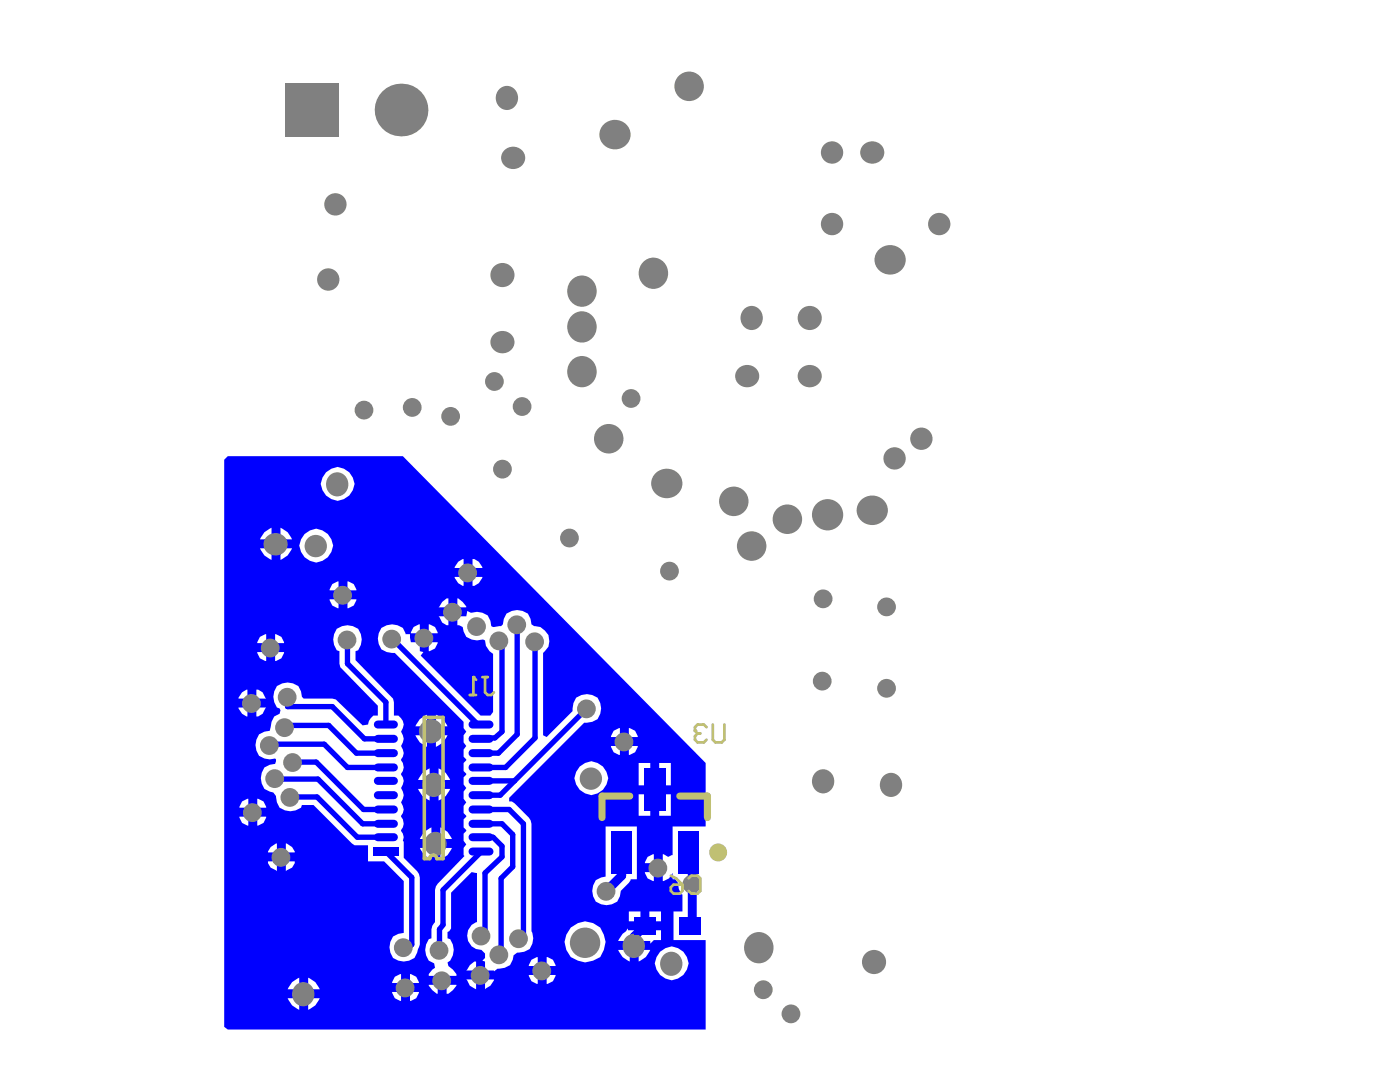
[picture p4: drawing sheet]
<svg xmlns="http://www.w3.org/2000/svg" width="269mm" height="207mm" viewBox="0 0 269 207" stroke-linecap="round" stroke-linejoin="round" font-family="sans-serif">
<path d="M43.7 87.5h33.7l58.1 58.9v12.2h-6.4v5.5l-.8 .4-1-.6v5.2l1.2-.5 .6-1.1v1.2h.6l.5 .7 .1 1.2 .6 1.1h.1v3.2h-1.7v5.5h6.2v17.2h-91.8l-.7-.5v-108.9zM62.6 90.6a2.93 2.93 0 0 0 0 4.5 2.93 2.93 0 0 0 4.5 0 2.93 2.93 0 0 0 0-4.5 2.93 2.93 0 0 0-4.5 0zM53.9 101.3v2.2h2.2a3.6 3.6 0 0 0-2.2-2.2zM50.8 102.1l-.9 1.4h2.2v-2.2zM53.9 105.2v2.3a3.6 3.6 0 0 0 2.2-2.3zM49.9 105.2a3.6 3.6 0 0 0 2.2 2.3v-2.3zM58.5 102.5a2.93 2.93 0 0 0 0 4.4 2.93 2.93 0 0 0 4.4 0 2.93 2.93 0 0 0 0-4.4 2.93 2.93 0 0 0-4.4 0zM90.7 107.3v1.7h1.9a2.12 2.12 0 0 0-1.9-1.7zM88 107.8l-.7 1.2h1.7v-1.7zM90.7 110.7v1.7a2.12 2.12 0 0 0 1.9-1.7zM87.3 110.7a2.19 2.19 0 0 0 1.7 1.7v-1.7zM66.7 111.6v1.7h1.7l-.5-1.2zM63.8 112.1l-.5 1.2h1.7v-1.7zM87.8 114.8v1.8h1.7a3.2 3.2 0 0 0-1.7-1.8zM84.9 115.5l-.7 1.1h1.9v-1.8h-.3zM66.7 115v1.7h.2l1-.5 .5-1.2zM63.3 115l.5 1.2 1.2 .5v-1.7zM84.2 118.3l.7 1.2 .9 .5h.3v-1.7zM73.2 120.5a3.4 3.4 0 0 0 0 4.1l1.1 .5 1.5 .2 13.2 13.2v1.2l.5 .7-.5 .7v1.4l.5 .7-.5 .7v1.3l.5 .5v.2l-.5 .5v1.6l.5 .5v.2l-.5 .5v1.4l.5 .6-.5 .7v1.4l.5 .7-.5 .7v1.3l.5 .6v.1l-.5 .5v1.6l.5 .5v.2l-.5 .5v1.4l.5 .7-.5 .6v1.4l.2 .2-5.2 5.3-.3 .5-.2 .7v6.2l-.5 .7-.2 .7v1.7l-.5 .1a3.4 3.4 0 0 0 0 4.2l1.1 .5 .1 .8-.5 .4-.7 .8v.4h5.3v-.4l-.6-.8-.9-.7-.2-.7a2.99 2.99 0 0 0 1.1-3.4l-.6-1.1-.5-.1v-1.2l.4-.2 .3-.5v-6.9l4-3.9 1 .1v9.5a2.73 2.73 0 0 0-1.9 3 2.73 2.73 0 0 0 2.7 2.3l.7 .7v.9l-.5 .5 .5 .1v1.8h1.7v.1l.7-.5h.4a2.4 2.4 0 0 0 2.7-2.6l.7-.5h.3a2.43 2.43 0 0 0 2.8-2.7l-.4-1.4v-20.6l-.1-.7-.4-.5-2.7-2.7-.5-.4h-.5v-.7l14.4-14.4h.5a2.43 2.43 0 0 0 2.7-2.7 2.43 2.43 0 0 0-2.7-2.8 2.43 2.43 0 0 0-2.8 2.8v.5l-4.9 5-.7-.4v-15.8a2.81 2.81 0 0 0 1.1-3.2 2.81 2.81 0 0 0-2.8-1.9l-.6-.4a2.43 2.43 0 0 0-2.7-2.7 2.43 2.43 0 0 0-2.7 2.7l-.4 .4-1.4 .1-.5-.1a2.43 2.43 0 0 0-2.7-2.8l-1.2 .2-.7-.4-.2 1.1h-1.7v1.7h.4l.6 .3a2.4 2.4 0 0 0 2.8 2.6l1-.2 .5 .2 .2 1 .7 1.1 .7 .5v11.1l-.5 .7h-1.9l-11.5-11.5 .5-.7-.7-.1v-1.7h-1.7l-.2-1.6h-.8l-.5-1.2a3.4 3.4 0 0 0-4.2 0zM82.3 119.8v1.7h1.7l-.5-1.2zM79.4 120.3l-.5 1.2h1.7v-1.7zM52.8 121.7v1.7h1.7l-.5-1.2zM49.9 122.2l-.5 1.2h1.7v-1.7zM82.3 123.3v1.7h.2l1-.5 .5-1.2zM52.8 125.1v1.8h.2l1-.6 .5-1.2zM49.4 125.1l.5 1.2 1.2 .6v-1.8zM49.2 132.4v1.7h1.9l-.7-1.2-.8-.5zM46.5 132.9l-.7 1.2h1.7v-1.7zM49.2 135.8v1.7h.4l.8-.5 .7-1.2zM45.8 135.8a2.19 2.19 0 0 0 1.7 1.7v-1.7zM53.2 131.7a3.4 3.4 0 0 0 0 4.1l.5 .2 .2 .3-.2 .7-1 .5-.6 1-.3 1.8a2.43 2.43 0 0 0-2.7 2.7 2.43 2.43 0 0 0 2.7 2.7l1-.1 .2 .1-.2 .9a2.43 2.43 0 0 0-2.7 2.7l.2 1.1 .5 1 1.7 .7 .5 .9a2.43 2.43 0 0 0 2.7 2.7l1.1-.2 1-.5 .2-.5h2.2l7.4 7.4 .5 .3h2.6v3.1h3.1l3.7 3.8v9.9a2.43 2.43 0 0 0-2.7 2.8 2.43 2.43 0 0 0 2.7 2.7l1.1-.1 1-.5 1-2.6v-12.9l-.2-.7-.3-.5-2.6-2.6v-3.1l-.1-.1 .1-.7-.1-.7-.4-.5a2.53 2.53 0 0 0 .4-2.3l-.4-.6a1.86 1.86 0 0 0 0-2.6 2.09 2.09 0 0 0 0-2.8 1.86 1.86 0 0 0 0-2.5 2.53 2.53 0 0 0 .4-2.3l-.4-.7a1.86 1.86 0 0 0 0-2.5 2.09 2.09 0 0 0 0-2.8 2 2 0 0 0-.5-3.1h-.9v-2.5l-.1-.7-7.2-7.4v-1.7l.5-.2a3.4 3.4 0 0 0 0-4.1 3.4 3.4 0 0 0-4.1 0 3.4 3.4 0 0 0 0 4.1l.5 .2v2.4l.1 .7 7.2 7.3v1.9h-.8l-.9 1.1-.1 .6-1.1 .2-5.1-5-.7-.1h-5.5l-.3-.4a2.43 2.43 0 0 0-2.8-2.7l-1 .2zM83.7 137.2v2.2h2.2a3.6 3.6 0 0 0-2.2-2.2zM80.6 138l-.8 1.4h2.2v-2.2zM120.7 139.7v1.8h1.8l-.6-1.2zM117.8 140.3l-.5 1.2h1.7v-1.8zM83.7 141.1v2.2a3.6 3.6 0 0 0 2.2-2.2zM79.8 141.1a3.6 3.6 0 0 0 2.2 2.2v-2.2zM120.7 143.2v1.7h.2l1-.5 .6-1.2zM117.3 143.2l.5 1.2 1.2 .5v-1.7zM84.2 147.5v2.2h2.2a3.6 3.6 0 0 0-2.2-2.2zM81.1 148.3l-.8 1.4h2.2v-2.2zM126.6 146.4v4.3h2.2v-4.3zM122.6 146.4v4.3h2.3v-4.3zM111.3 147.1a2.93 2.93 0 0 0 0 4.5 2.93 2.93 0 0 0 4.5 0 2.93 2.93 0 0 0 0-4.5 2.93 2.93 0 0 0-4.5 0zM84.2 151.4v2.2a3.6 3.6 0 0 0 2.2-2.2zM80.3 151.4a3.6 3.6 0 0 0 2.2 2.2v-2.2zM49.4 153.3v1.7h1.7l-.5-1.2zM46.5 153.8l-.5 1.2h1.7v-1.7zM126.6 152.4v4.2h2.2v-4.2zM122.6 152.4v4.2h2.3v-4.2zM49.4 156.7v1.7h.2l1-.5 .5-1.2zM46 156.7l.5 1.2 1.2 .5v-1.7zM84.6 158.8v2.2h2.2a3.6 3.6 0 0 0-2.2-2.2zM81.5 159.6l-.9 1.4h2.2v-2.2zM54.9 161.9v1.7h1.7a2.19 2.19 0 0 0-1.7-1.7zM52 162.6l-.5 1h1.7v-1.7zM84.6 162.7v2.3a3.6 3.6 0 0 0 2.2-2.3zM80.6 162.7a3.6 3.6 0 0 0 2.2 2.3v-2.3zM124.3 164.5l-.5 1.2h1.7v-1.8zM54.9 165.3v1.9l1.2-.7 .5-.8v-.4zM51.5 165.3v.4l.5 .8 1.2 .7v-1.9zM123.8 167.4l.5 1.2 1.2 .5v-1.7zM116.3 158.6v9.6l-.9 .2-1 .5a3.4 3.4 0 0 0 0 4.1 3.4 3.4 0 0 0 4.1 0l.5-1 .2-1 1.5-1.6 .4-.7h1.2v-10.1zM124.7 174.9v1.9h2.2v-1.9zM120.7 174.9v1.9h2.3v-1.9zM120.6 178.2l-.4 .5-.7 .5-.8 1.4h6.2v.5l.6-.7h1.4v-1.9h-6.3zM122.6 182.3v2.2a3.6 3.6 0 0 0 2.3-2.2zM118.7 182.3a3.6 3.6 0 0 0 2.2 2.2v-2.2zM109.6 178a3.9 3.9 0 0 0-.5 5 3.9 3.9 0 0 0 4.8 1.4l1.4-.7a4.4 4.4 0 0 0 0-5.7 3.9 3.9 0 0 0-5.7 0zM105 183.7v1.7h1.7l-.5-1.2zM102 184.2l-.5 1.2h1.8v-1.7zM90.2 185.2l-.7 1.1h1.9v-1.8h-.3zM126.7 182.7a2.93 2.93 0 0 0 0 4.4 2.93 2.93 0 0 0 4.5 0 2.93 2.93 0 0 0 0-4.4 2.93 2.93 0 0 0-4.5 0zM78.7 186.9v1.8h1.7l-.5-1.2zM75.8 187.5l-.5 1.2h1.7v-1.8zM105 187.1v1.7h.1l1.1-.5 .5-1.2zM101.5 187.1l.5 1.2 1.3 .5v-1.7zM93.1 188v1.9a2.85 2.85 0 0 0 1.7-1.9zM89.5 188l.7 1.2 1.2 .7v-1.9zM59.2 187.6v2.3h2.2a3.6 3.6 0 0 0-2.2-2.3zM56.1 188.5l-.9 1.4h2.3v-2.3zM85.8 189v1.7h.3l.9-.7 .6-.8v-.2zM82.3 189a3.2 3.2 0 0 0 1.7 1.7v-1.7zM78.7 190.4v1.7h.2l1-.5 .5-1.2zM75.3 190.4l.5 1.2 1.2 .5v-1.7zM59.2 191.6v2.2a3.6 3.6 0 0 0 2.2-2.2zM55.2 191.6a3.6 3.6 0 0 0 2.3 2.2v-2.2z" fill="#00f"/>
<g fill="none" stroke="#00f" stroke-width="1">
<path d="M99.3 119.8v21.1l-3.6 3.6M55.2 133.7v1.9h8.6M63.1 139.2h-8l-.4 .4M66.7 122.7v4.7l7.4 7.4v4.2M95.9 122.9l.5 .5v17l-1.4 1.2M102.7 123.1v18.5l-5.6 5.7M52 142.8l-.2 .2M52.8 149.3l.2 .2h8.1M55.7 153h5.2M56.3 146.3h4.4M66.7 147.3h7.4M68.4 144.5h5.7"/>
<path d="M69.6 158.1h4.5M69.8 155.4h4.3M70 141.8h4.1M92.4 158.1h4l2 2.1v6.1l-2.2 2.3v14.1l-.3 .3v1.2l.5-.5M97.8 155.4l2.7 2.7v22M98.8 149.9l-2.8 2.7M68.6 160.7h5.5M92.4 163.4l-7.3 7.4v6.7l-.7 .9v3.9M93.1 178.5l-1 1.1M94.7 160.7l1.7 1.7v2.1M79.1 181.3l-.7 .5h-.9"/>
</g>
<path d="M119.4 163.6v4.5l-2.6 2.5M123.8 177.7l-2 2v1.8M132.9 164.5v12.7l-.5 .5" fill="none" stroke="#00f" stroke-width="1.7"/>
<circle cx="92.4" cy="158.1" r=".51" fill="#00f"/>
<g fill="none" stroke="#00f" stroke-width="1">
<path d="M63.1 139.2l5.3 5.3M63.8 135.6l6.2 6.2M75.3 122.6l16.5 16.4M112.7 136l-13.9 13.9h-6.4M52 142.8h10.3l4.4 4.5M60.7 146.3l9.1 9.1M60.9 153l7.7 7.7M61.1 149.5l8.5 8.6M92.4 144.5h3.3M92.4 147.3h4.7M92.4 152.6h3.6M92.4 155.4h5.4"/>
<path d="M95 141.6h-2.6v.2M74.1 163.4l5 5v12.9M92.4 160.7h2.3M96.4 164.5l-3.3 3v11"/>
</g>
<path d="M132.1 163.6a.86 .86 0 0 1 .8 .9" fill="none" stroke="#00f" stroke-width="1.7"/>
<g fill="#808080">
<path d="M120.2 179.9a2.23 2.23 0 0 1 3.1 .1 2.23 2.23 0 0 1-.1 3.2 2.23 2.23 0 0 1-3.2-.1 2.23 2.23 0 0 1 .2-3.2z"/>
<path d="M127.4 183.3a2.23 2.23 0 0 1 3.1 .2 2.23 2.23 0 0 1-.1 3.1 2.23 2.23 0 0 1-3.1-.1 2.23 2.23 0 0 1 .1-3.2z"/>
<path d="M143.9 179.5a2.95 2.95 0 0 1 4.3 .9 2.95 2.95 0 0 1-1.3 4.2 2.96 2.96 0 0 1-3.7-1.2 2.96 2.96 0 0 1 .7-3.9z"/>
<path d="M63.2 91.3a2.23 2.23 0 0 1 3.2 .1 2.23 2.23 0 0 1-.1 3.2 2.23 2.23 0 0 1-3.2-.1 2.23 2.23 0 0 1 .1-3.2z"/>
<path d="M156.5 148.3a2.23 2.23 0 0 1 3.2 .1 2.23 2.23 0 0 1-.1 3.2 2.23 2.23 0 0 1-3.2-.1 2.23 2.23 0 0 1 .1-3.2z"/>
<path d="M81.8 149a2.23 2.23 0 0 1 3.1 .1 2.23 2.23 0 0 1-.1 3.2 2.23 2.23 0 0 1-3.2-.1 2.23 2.23 0 0 1 .2-3.2z"/>
<path d="M82.1 160.3a2.23 2.23 0 0 1 3.2 .2 2.23 2.23 0 0 1-.2 3.1 2.23 2.23 0 0 1-3.1-.1 2.23 2.23 0 0 1 .1-3.2z"/>
<path d="M110 53.5a2.95 2.95 0 0 1 4.2 .9 2.95 2.95 0 0 1-1.2 4.2 2.96 2.96 0 0 1-3.7-1.2 2.96 2.96 0 0 1 .7-3.9z"/>
<path d="M110 69a2.95 2.95 0 0 1 4.2 .9 2.95 2.95 0 0 1-1.2 4.1 2.96 2.96 0 0 1-3.7-1.2 2.96 2.96 0 0 1 .7-3.8z"/>
<path d="M115.7 24.1a2.94 2.94 0 0 1 4.1-.6 2.94 2.94 0 0 1 .6 4.1 2.94 2.94 0 0 1-4.1 .5 2.94 2.94 0 0 1-.6-4z"/>
<path d="M168.6 48.1a2.94 2.94 0 0 1 4.1-.5 2.94 2.94 0 0 1 .6 4 2.94 2.94 0 0 1-4.1 .6 2.94 2.94 0 0 1-.6-4.1z"/>
<path d="M153.8 70.7a2.23 2.23 0 0 1 3.2-.2 2.23 2.23 0 0 1 .1 3.2 2.23 2.23 0 0 1-3.1 .1 2.23 2.23 0 0 1-.2-3.1z"/>
<path d="M141.8 70.7a2.23 2.23 0 0 1 3.2-.2 2.23 2.23 0 0 1 .1 3.2 2.23 2.23 0 0 1-3.1 .1 2.23 2.23 0 0 1-.2-3.1z"/>
<path d="M142.8 59.4a2.23 2.23 0 0 1 3.2 .1 2.23 2.23 0 0 1-.2 3.2 2.23 2.23 0 0 1-3.1-.2 2.23 2.23 0 0 1 .1-3.1z"/>
<path d="M169.6 149a2.23 2.23 0 0 1 3.1 .1 2.23 2.23 0 0 1-.1 3.2 2.23 2.23 0 0 1-3.2-.1 2.23 2.23 0 0 1 .2-3.2z"/>
<path d="M94.8 64.1a2.23 2.23 0 0 1 3.2-.1 2.23 2.23 0 0 1 .1 3.2 2.23 2.23 0 0 1-3.1 .1 2.23 2.23 0 0 1-.2-3.2z"/>
<path d="M123.7 50.1a2.95 2.95 0 0 1 4.3 .9 2.95 2.95 0 0 1-1.3 4.1 2.96 2.96 0 0 1-3.7-1.2 2.96 2.96 0 0 1 .7-3.8z"/>
<path d="M165.8 27.8a2.23 2.23 0 0 1 3.2-.2 2.23 2.23 0 0 1 .1 3.2 2.23 2.23 0 0 1-3.1 .1 2.23 2.23 0 0 1-.2-3.1z"/>
<path d="M125.7 91a2.94 2.94 0 0 1 4.1-.5 2.94 2.94 0 0 1 .6 4.1 2.94 2.94 0 0 1-4.1 .5 2.94 2.94 0 0 1-.6-4.1z"/>
<path d="M165.1 96.2a2.94 2.94 0 0 1 4.1-.6 2.94 2.94 0 0 1 .6 4.1 2.94 2.94 0 0 1-4.1 .5 2.94 2.94 0 0 1-.6-4z"/>
<path d="M110 60.4a2.95 2.95 0 0 1 4.2 .9 2.95 2.95 0 0 1-1.2 4.1 2.96 2.96 0 0 1-3.7-1.2 2.96 2.96 0 0 1 .7-3.8z"/>
<path d="M51.3 102.9a2.23 2.23 0 0 1 3.1-.1 2.23 2.23 0 0 1 .1 3.2 2.23 2.23 0 0 1-3.1 .1 2.23 2.23 0 0 1-.1-3.2z"/>
<path d="M56.7 189.2a2.23 2.23 0 0 1 3.2 .1 2.23 2.23 0 0 1-.2 3.1 2.23 2.23 0 0 1-3.1-.1 2.23 2.23 0 0 1 .1-3.1z"/>
<path d="M95.8 17.2a2.23 2.23 0 0 1 3.2 .1 2.23 2.23 0 0 1-.2 3.1 2.23 2.23 0 0 1-3.1-.1 2.23 2.23 0 0 1 .1-3.1z"/>
<path d="M96.9 28.8a2.23 2.23 0 0 1 3.2-.1 2.23 2.23 0 0 1 .1 3.1 2.23 2.23 0 0 1-3.2 .1 2.23 2.23 0 0 1-.1-3.1z"/>
<circle cx="84.8" cy="188.2" r="1.8"/>
<circle cx="92.2" cy="187.2" r="1.8"/>
<circle cx="84.3" cy="182.4" r="1.8"/>
<circle cx="95.8" cy="183.3" r="1.8"/>
<circle cx="116.4" cy="171.1" r="1.8"/>
<circle cx="132.8" cy="169.7" r="1.8"/>
<circle cx="79.2" cy="78.2" r="1.8"/>
<circle cx="69.9" cy="78.7" r="1.8"/>
<circle cx="151.9" cy="194.6" r="1.8"/>
<circle cx="146.6" cy="189.9" r="1.8"/>
<circle cx="66.6" cy="122.8" r="1.8"/>
<circle cx="170.2" cy="116.5" r="1.8"/>
<circle cx="170.2" cy="132.1" r="1.8"/>
<circle cx="157.9" cy="130.7" r="1.8"/>
<circle cx="158" cy="114.9" r="1.8"/>
<circle cx="128.5" cy="109.6" r="1.8"/>
<circle cx="109.3" cy="103.3" r="1.8"/>
<circle cx="96.5" cy="90" r="1.8"/>
<circle cx="86.5" cy="79.9" r="1.8"/>
<circle cx="100.2" cy="78" r="1.8"/>
<circle cx="94.9" cy="73.2" r="1.8"/>
<circle cx="54.6" cy="139.7" r="1.8"/>
<circle cx="55.1" cy="133.8" r="1.8"/>
<circle cx="51.7" cy="143.1" r="1.8"/>
<circle cx="56.2" cy="146.3" r="1.8"/>
<circle cx="55.7" cy="153" r="1.8"/>
<circle cx="52.7" cy="149.4" r="1.8"/>
<circle cx="63" cy="53.6" r="2.15"/>
<circle cx="77.4" cy="181.9" r="1.8"/>
<circle cx="77.8" cy="189.6" r="1.8"/>
<circle cx="104" cy="186.3" r="1.8"/>
<circle cx="125.6" cy="152.2" r="1.8"/>
<circle cx="119.8" cy="142.4" r="1.8"/>
<circle cx="65.8" cy="114.2" r="1.8"/>
<circle cx="51.9" cy="124.4" r="1.8"/>
<circle cx="48.3" cy="135" r="1.8"/>
<circle cx="48.5" cy="156" r="1.8"/>
<circle cx="53.9" cy="164.5" r="1.8"/>
<circle cx="132.3" cy="16.6" r="2.83"/>
<circle cx="112.3" cy="180.9" r="2.92"/>
<circle cx="126.3" cy="166.6" r="1.8"/>
<circle cx="112.6" cy="136" r="1.8"/>
<circle cx="99.2" cy="119.9" r="1.8"/>
<circle cx="102.6" cy="123.2" r="1.8"/>
<circle cx="82.8" cy="140.3" r="2.32"/>
<circle cx="155.5" cy="61" r="2.32"/>
<circle cx="113.5" cy="149.4" r="2.15"/>
<circle cx="159.8" cy="29.3" r="2.15"/>
<circle cx="180.3" cy="43" r="2.15"/>
<circle cx="176.9" cy="84.2" r="2.15"/>
<circle cx="167.8" cy="184.6" r="2.32"/>
<circle cx="96.5" cy="52.8" r="2.32"/>
<circle cx="159.8" cy="43" r="2.15"/>
<circle cx="121.2" cy="76.5" r="1.8"/>
<circle cx="144.3" cy="104.8" r="2.83"/>
<circle cx="158.9" cy="98.8" r="3"/>
<circle cx="116.9" cy="84.2" r="2.83"/>
<circle cx="75.2" cy="122.7" r="1.8"/>
<circle cx="140.9" cy="96.2" r="2.83"/>
<circle cx="151.2" cy="99.7" r="2.83"/>
<circle cx="60.6" cy="104.8" r="2.15"/>
<circle cx="171.8" cy="88" r="2.15"/>
<circle cx="64.4" cy="39.2" r="2.15"/>
<circle cx="99.6" cy="180.2" r="1.8"/>
<circle cx="92.4" cy="179.6" r="1.8"/>
<circle cx="95.8" cy="123" r="1.8"/>
<circle cx="89.8" cy="110" r="1.8"/>
<circle cx="91.5" cy="120.3" r="1.8"/>
<circle cx="86.9" cy="117.5" r="1.8"/>
<circle cx="81.4" cy="122.5" r="1.8"/>
<circle cx="77" cy="21.1" r="5.1"/>
</g>
<path d="M54.7 16h10.3v10.3h-10.3z" fill-rule="evenodd" fill="#808080"/>
<path d="M71.7 162.6h4.8v1.7h-4.8z" fill-rule="evenodd" fill="#00f"/>
<path d="M72.5 139h3.1M72.5 158.1h3.1M72.5 152.6h3.1M72.5 149.9h3.1M72.5 147.3h3.1M72.5 144.5h3.1M72.5 160.7h3.1" fill="none" stroke="#00f" stroke-width="1.5"/>
<path d="M121.8 176h4.1v3.4h-4.1z" fill-rule="evenodd" fill="#00f"/>
<path d="M72.5 155.4h3.1M72.5 141.8h3.1" fill="none" stroke="#00f" stroke-width="1.5"/>
<path d="M123.7 147.5h4.1v8h-4.1z" fill-rule="evenodd" fill="#00f"/>
<path d="M90.7 139h3.3M90.7 158.1h3.3M90.7 152.6h3.3M90.7 149.9h3.3M90.7 147.3h3.3M90.7 144.5h3.3M90.7 163.4h3.3M90.7 160.7h3.3" fill="none" stroke="#00f" stroke-width="1.5"/>
<g fill="#00f">
<path d="M130.3 176h4.2v3.4h-4.2z" fill-rule="evenodd"/>
<path d="M117.3 159.6h4v8.1h-4z" fill-rule="evenodd"/>
<path d="M130.2 159.6h3.9v8.1h-3.9z" fill-rule="evenodd"/>
</g>
<path d="M90.7 155.4h3.3M90.7 141.8h3.3" fill="none" stroke="#00f" stroke-width="1.5"/>
<path d="M82.5 164.8h-1v-27.1h3.6v27.1h-1.2" fill="none" stroke="#c0c073" stroke-width=".69"/>
<path d="M120.9 152.8h-5.3v4.1M130.5 152.8h5.3v4.1" fill="none" stroke="#c0c073" stroke-width="1.4"/>
<path d="M90.2 133.4h1.2M90.9 130v3.4M92.6 130h1M93.1 130v2.9l.5 .5h.7l.5-.5" fill="none" stroke="#c0c073" stroke-width=".51"/>
<circle cx="90.9" cy="130" r=".26" fill="#c0c073"/>
<path d="M90.9 130l.5 .5M135.7 139.6l-.5-.6h-1.2l-.6 .6v.7M136.9 139v3l.5 .5h1.2l.5-.5v-3M128.8 168.1l1 .5 1.2 1.2M129.3 169.8h1.7v1.2l-.5 .5h-1.2l-.5-.5v-.7zM132.2 168.6l.6-.5h1.2l.5 .5v2.4l-.5 .5h-1.2l-.6-.5" fill="none" stroke="#c0c073" stroke-width=".51"/>
<circle cx="133.4" cy="140.3" r=".26" fill="#c0c073"/>
<path d="M133.4 140.3l.6 .5M134 140.8h.5M134 140.8l-.6 .5v.7l.6 .5h1.2l.5-.5" fill="none" stroke="#c0c073" stroke-width=".51"/>
<path d="M82.5 164.8a.69 .69 0 0 1 .7-.7 .69 .69 0 0 1 .7 .7" fill="none" stroke="#c0c073" stroke-width=".69"/>
<circle cx="137.9" cy="163.6" r=".86" fill="none" stroke="#c0c073" stroke-width="1.7"/>
</svg>
